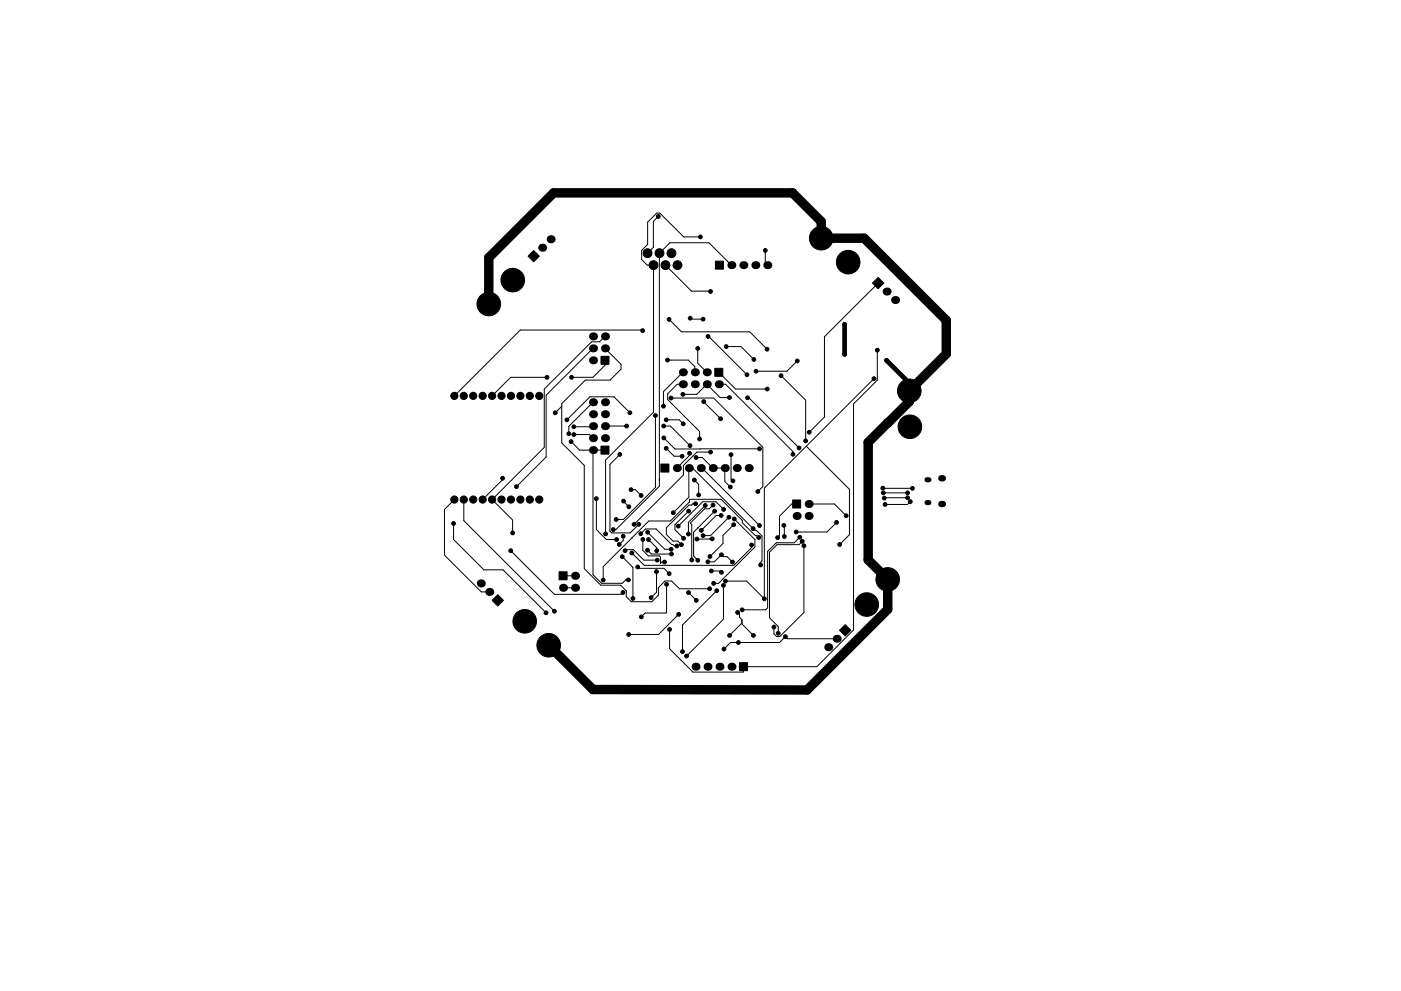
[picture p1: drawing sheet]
<svg xmlns="http://www.w3.org/2000/svg" width="297mm" height="210mm" viewBox="0 0 297 210" stroke-linecap="round" stroke-linejoin="round" font-family="sans-serif">
<g fill="#000" stroke="#000" stroke-width=".21">
<path d="M113.2 53.1l1.2 1.3-1.2 1.2-1.2-1.2zM151.7 55.4h1.7v1.7h-1.7zM127.4 75.6h1.7v1.7h-1.7zM151.6 78.1h1.6v1.7h-1.6zM186.2 58.9l1.2 1.2-1.2 1.2-1.2-1.2zM127.4 94.6h1.7v1.7h-1.7zM140.1 98.5h1.7v1.7h-1.7zM168.1 106.1h1.7v1.7h-1.7zM105.5 126.2l1.2 1.2-1.2 1.2-1.2-1.2zM118.5 121.3h1.7v1.7h-1.7zM179.2 132.5l1.2 1.2-1.2 1.2-1.2-1.2zM156.8 140.6h1.7v1.7h-1.7z"/>
<circle cx="108.7" cy="59.4" r="2.5"/>
<circle cx="137.3" cy="53.7" r=".94"/>
<circle cx="138.6" cy="56.3" r=".94"/>
<circle cx="139.6" cy="45.9" r=".4"/>
<circle cx="139.8" cy="53.7" r=".94"/>
<circle cx="141.1" cy="56.3" r=".94"/>
<circle cx="142.4" cy="53.7" r=".94"/>
<circle cx="143.6" cy="56.3" r=".94"/>
<circle cx="148.5" cy="50.3" r=".4"/>
<circle cx="162.3" cy="53.1" r=".4"/>
<circle cx="174.1" cy="50.5" r="2.5"/>
<circle cx="179.8" cy="55.6" r="2.5"/>
<circle cx="103.6" cy="64.5" r="2.5"/>
<circle cx="136.2" cy="70.1" r=".4"/>
<circle cx="141.5" cy="76.4" r=".4"/>
<circle cx="141.9" cy="67.8" r=".4"/>
<circle cx="146.3" cy="67.5" r=".4"/>
<circle cx="147.9" cy="73.9" r=".4"/>
<circle cx="149.1" cy="67.7" r=".4"/>
<circle cx="150.1" cy="71.4" r=".4"/>
<circle cx="150.6" cy="61.8" r=".4"/>
<circle cx="154" cy="73.5" r=".4"/>
<circle cx="158.4" cy="79.5" r=".4"/>
<circle cx="159.8" cy="76.3" r=".4"/>
<circle cx="160.3" cy="78.8" r=".4"/>
<circle cx="162.6" cy="74.1" r=".4"/>
<circle cx="165.6" cy="79.7" r=".4"/>
<circle cx="169" cy="76.6" r=".4"/>
<circle cx="179.1" cy="75.2" r=".4"/>
<circle cx="179.1" cy="68.8" r=".4"/>
<circle cx="186" cy="74.3" r=".4"/>
<circle cx="188" cy="76.4" r=".4"/>
<circle cx="96.3" cy="84" r=".76"/>
<circle cx="98.3" cy="84" r=".76"/>
<circle cx="100.3" cy="84" r=".76"/>
<circle cx="102.3" cy="84" r=".76"/>
<circle cx="104.3" cy="84" r=".76"/>
<circle cx="106.3" cy="84" r=".76"/>
<circle cx="108.3" cy="84" r=".76"/>
<circle cx="110.3" cy="84" r=".76"/>
<circle cx="112.3" cy="84" r=".76"/>
<circle cx="114.3" cy="84" r=".76"/>
<circle cx="116" cy="80.1" r=".4"/>
<circle cx="117.7" cy="87.6" r=".4"/>
<circle cx="120.2" cy="89.1" r=".4"/>
<circle cx="120.6" cy="92" r=".4"/>
<circle cx="121.1" cy="93.7" r=".4"/>
<circle cx="121.2" cy="80.1" r=".4"/>
<circle cx="121.7" cy="92.2" r=".4"/>
<circle cx="121.7" cy="90.5" r=".4"/>
<circle cx="131.4" cy="96.4" r=".4"/>
<circle cx="132.8" cy="90.4" r=".4"/>
<circle cx="133.6" cy="87.6" r=".4"/>
<circle cx="139" cy="88.2" r=".4"/>
<circle cx="140.7" cy="86.2" r=".4"/>
<circle cx="140.7" cy="90.4" r=".4"/>
<circle cx="140.7" cy="92.9" r=".4"/>
<circle cx="141.2" cy="95.1" r=".4"/>
<circle cx="141.2" cy="89.1" r=".4"/>
<circle cx="142.3" cy="84.4" r=".4"/>
<circle cx="144.6" cy="96.8" r=".4"/>
<circle cx="144.8" cy="83.7" r=".4"/>
<circle cx="144.9" cy="89.9" r=".4"/>
<circle cx="146.2" cy="96.2" r=".4"/>
<circle cx="146.3" cy="94.6" r=".4"/>
<circle cx="147.6" cy="97.1" r=".4"/>
<circle cx="148.3" cy="93.1" r=".4"/>
<circle cx="149.2" cy="85.2" r=".4"/>
<circle cx="150.6" cy="95.9" r=".4"/>
<circle cx="152.8" cy="88.8" r=".4"/>
<circle cx="154.7" cy="84.3" r=".4"/>
<circle cx="155" cy="96.5" r=".4"/>
<circle cx="158.5" cy="84.4" r=".4"/>
<circle cx="161" cy="95.2" r=".4"/>
<circle cx="162.7" cy="82.5" r=".4"/>
<circle cx="168.1" cy="96.4" r=".4"/>
<circle cx="169.4" cy="95" r=".4"/>
<circle cx="170.8" cy="93.5" r=".4"/>
<circle cx="171.6" cy="91.7" r=".4"/>
<circle cx="185.3" cy="80.3" r=".4"/>
<circle cx="192.8" cy="82.9" r="2.5"/>
<circle cx="192.9" cy="90.5" r="2.5"/>
<circle cx="96.2" cy="111.1" r=".4"/>
<circle cx="96.3" cy="106" r=".76"/>
<circle cx="98.3" cy="106" r=".76"/>
<circle cx="100.3" cy="106" r=".76"/>
<circle cx="102.3" cy="106" r=".76"/>
<circle cx="104.3" cy="106" r=".76"/>
<circle cx="106.3" cy="106" r=".76"/>
<circle cx="106.6" cy="101.5" r=".4"/>
<circle cx="108.3" cy="116.8" r=".4"/>
<circle cx="108.3" cy="106" r=".76"/>
<circle cx="108.7" cy="113.1" r=".4"/>
<circle cx="109.5" cy="103.2" r=".4"/>
<circle cx="110.3" cy="106" r=".76"/>
<circle cx="112.3" cy="106" r=".76"/>
<circle cx="114.3" cy="106" r=".76"/>
<circle cx="126.4" cy="105.8" r=".4"/>
<circle cx="128.4" cy="113.3" r=".4"/>
<circle cx="130" cy="112.4" r=".4"/>
<circle cx="130.6" cy="110.2" r=".4"/>
<circle cx="130.7" cy="114.5" r=".4"/>
<circle cx="131.3" cy="115.5" r=".4"/>
<circle cx="131.9" cy="118.1" r=".4"/>
<circle cx="132.1" cy="113.8" r=".4"/>
<circle cx="132.2" cy="106.3" r=".4"/>
<circle cx="132.5" cy="116.8" r=".4"/>
<circle cx="133.3" cy="107.5" r=".4"/>
<circle cx="133.8" cy="103.9" r=".4"/>
<circle cx="134" cy="117.3" r=".4"/>
<circle cx="134.4" cy="111.2" r=".4"/>
<circle cx="135.4" cy="111.2" r=".4"/>
<circle cx="135.9" cy="113.2" r=".4"/>
<circle cx="135.9" cy="105.1" r=".4"/>
<circle cx="136.3" cy="114.4" r=".4"/>
<circle cx="137.3" cy="116.7" r=".4"/>
<circle cx="137.3" cy="112.9" r=".4"/>
<circle cx="137.5" cy="114.5" r=".4"/>
<circle cx="139.2" cy="116.8" r=".4"/>
<circle cx="139.3" cy="118.8" r=".4"/>
<circle cx="140.9" cy="119.2" r=".4"/>
<circle cx="142.3" cy="116.5" r=".4"/>
<circle cx="142.4" cy="117.5" r=".4"/>
<circle cx="142.7" cy="108.8" r=".4"/>
<circle cx="143.5" cy="115.8" r=".4"/>
<circle cx="143.8" cy="111.6" r=".4"/>
<circle cx="144.5" cy="115.6" r=".4"/>
<circle cx="144.9" cy="114.2" r=".4"/>
<circle cx="146" cy="113.3" r=".4"/>
<circle cx="146" cy="108.4" r=".4"/>
<circle cx="146.7" cy="118.8" r=".4"/>
<circle cx="147.2" cy="101.8" r=".4"/>
<circle cx="147.5" cy="106.9" r=".4"/>
<circle cx="147.8" cy="114.4" r=".4"/>
<circle cx="148" cy="118.9" r=".4"/>
<circle cx="148.1" cy="105" r=".4"/>
<circle cx="148.7" cy="112.5" r=".4"/>
<circle cx="149.1" cy="113.6" r=".4"/>
<circle cx="149.5" cy="107.2" r=".4"/>
<circle cx="150.1" cy="119.2" r=".4"/>
<circle cx="150.5" cy="118.1" r=".4"/>
<circle cx="151" cy="114.3" r=".4"/>
<circle cx="151.2" cy="107.2" r=".4"/>
<circle cx="151.5" cy="108.5" r=".4"/>
<circle cx="152.9" cy="109.4" r=".4"/>
<circle cx="153" cy="117.7" r=".4"/>
<circle cx="153.4" cy="108.1" r=".4"/>
<circle cx="154.5" cy="109.7" r=".4"/>
<circle cx="154.8" cy="103.3" r=".4"/>
<circle cx="155.3" cy="119.2" r=".4"/>
<circle cx="155.4" cy="102" r=".4"/>
<circle cx="155.5" cy="111.3" r=".4"/>
<circle cx="155.7" cy="110.1" r=".4"/>
<circle cx="159.4" cy="115.6" r=".4"/>
<circle cx="159.7" cy="112.2" r=".4"/>
<circle cx="160.7" cy="104.3" r=".4"/>
<circle cx="160.9" cy="114" r=".4"/>
<circle cx="161" cy="111.5" r=".4"/>
<circle cx="161.3" cy="119.9" r=".4"/>
<circle cx="164.9" cy="114.1" r=".4"/>
<circle cx="166.2" cy="111.5" r=".4"/>
<circle cx="166.3" cy="113.8" r=".4"/>
<circle cx="168.8" cy="112.9" r=".4"/>
<circle cx="169.6" cy="114" r=".4"/>
<circle cx="170.1" cy="114.9" r=".4"/>
<circle cx="170.4" cy="115.8" r=".4"/>
<circle cx="177.4" cy="110.8" r=".4"/>
<circle cx="178" cy="115.5" r=".4"/>
<circle cx="179.4" cy="109.4" r=".4"/>
<circle cx="187.2" cy="103.6" r=".4"/>
<circle cx="187.3" cy="104.6" r=".4"/>
<circle cx="187.5" cy="105.7" r=".4"/>
<circle cx="187.7" cy="107" r=".4"/>
<circle cx="192.4" cy="104.6" r=".4"/>
<circle cx="192.4" cy="105.6" r=".4"/>
<circle cx="193" cy="106.4" r=".4"/>
<circle cx="193.4" cy="103.6" r=".4"/>
<circle cx="111.3" cy="131.8" r="2.5"/>
<circle cx="115.8" cy="130" r=".4"/>
<circle cx="116.3" cy="136.9" r="2.5"/>
<circle cx="117.6" cy="129.7" r=".4"/>
<circle cx="127.9" cy="123.1" r=".4"/>
<circle cx="132.1" cy="125.7" r=".4"/>
<circle cx="133.2" cy="123" r=".4"/>
<circle cx="133.3" cy="134.6" r=".4"/>
<circle cx="134.2" cy="127" r=".4"/>
<circle cx="135.2" cy="120.3" r=".4"/>
<circle cx="136" cy="130.9" r=".4"/>
<circle cx="138" cy="126.8" r=".4"/>
<circle cx="139.2" cy="121.3" r=".4"/>
<circle cx="141.3" cy="124" r=".4"/>
<circle cx="141.9" cy="121.7" r=".4"/>
<circle cx="142" cy="133.5" r=".4"/>
<circle cx="143.9" cy="130.3" r=".4"/>
<circle cx="144.7" cy="138.2" r=".4"/>
<circle cx="145.6" cy="139.2" r=".4"/>
<circle cx="146" cy="125.7" r=".4"/>
<circle cx="147.6" cy="127.4" r=".4"/>
<circle cx="150.4" cy="124.9" r=".4"/>
<circle cx="150.8" cy="121.2" r=".4"/>
<circle cx="151.3" cy="123.8" r=".4"/>
<circle cx="152" cy="125.3" r=".4"/>
<circle cx="153" cy="121.4" r=".4"/>
<circle cx="153.4" cy="124.2" r=".4"/>
<circle cx="153.5" cy="137.7" r=".4"/>
<circle cx="153.8" cy="123.3" r=".4"/>
<circle cx="154.7" cy="134.8" r=".4"/>
<circle cx="156.4" cy="129.9" r=".4"/>
<circle cx="156.6" cy="136.3" r=".4"/>
<circle cx="157.4" cy="129.4" r=".4"/>
<circle cx="159.7" cy="134.8" r=".4"/>
<circle cx="162.1" cy="127" r=".4"/>
<circle cx="164.1" cy="133" r=".4"/>
<circle cx="165" cy="134.4" r=".4"/>
<circle cx="166.5" cy="135.1" r=".4"/>
<circle cx="183.8" cy="128.3" r="2.5"/>
<circle cx="188.2" cy="122.9" r="2.5"/>
</g>
<g fill="#000">
<circle cx="115" cy="52.6" r=".85"/>
<circle cx="116.7" cy="50.8" r=".85"/>
<circle cx="155.1" cy="56.3" r=".85"/>
<circle cx="157.6" cy="56.3" r=".85"/>
<circle cx="160.1" cy="56.3" r=".85"/>
<circle cx="162.7" cy="56.3" r=".85"/>
<circle cx="125.7" cy="76.4" r=".85"/>
<circle cx="125.7" cy="71.4" r=".85"/>
<circle cx="125.7" cy="73.9" r=".85"/>
<circle cx="128.3" cy="71.4" r=".85"/>
<circle cx="128.3" cy="73.9" r=".85"/>
<circle cx="144.8" cy="79" r=".85"/>
<circle cx="147.3" cy="79" r=".85"/>
<circle cx="149.9" cy="79" r=".85"/>
<circle cx="188" cy="61.9" r=".85"/>
<circle cx="189.8" cy="63.7" r=".85"/>
<circle cx="125.7" cy="93" r=".85"/>
<circle cx="125.7" cy="87.9" r=".85"/>
<circle cx="125.7" cy="85.3" r=".85"/>
<circle cx="125.7" cy="95.5" r=".85"/>
<circle cx="125.7" cy="90.4" r=".85"/>
<circle cx="128.3" cy="90.4" r=".85"/>
<circle cx="128.3" cy="87.9" r=".85"/>
<circle cx="128.3" cy="85.3" r=".85"/>
<circle cx="128.3" cy="93" r=".85"/>
<circle cx="143.5" cy="99.3" r=".85"/>
<circle cx="144.8" cy="81.5" r=".85"/>
<circle cx="146" cy="99.3" r=".85"/>
<circle cx="147.3" cy="81.5" r=".85"/>
<circle cx="148.6" cy="99.3" r=".85"/>
<circle cx="149.9" cy="81.5" r=".85"/>
<circle cx="151.1" cy="99.3" r=".85"/>
<circle cx="152.4" cy="81.5" r=".85"/>
<circle cx="153.7" cy="99.3" r=".85"/>
<circle cx="156.2" cy="99.3" r=".85"/>
<circle cx="158.7" cy="99.3" r=".85"/>
<circle cx="168.9" cy="109.5" r=".85"/>
<circle cx="171.4" cy="106.9" r=".85"/>
<circle cx="171.4" cy="109.5" r=".85"/>
<circle cx="101.9" cy="123.8" r=".85"/>
<circle cx="103.7" cy="125.6" r=".85"/>
<circle cx="119.4" cy="124.7" r=".85"/>
<circle cx="121.9" cy="122.2" r=".85"/>
<circle cx="121.9" cy="124.7" r=".85"/>
<circle cx="175.6" cy="137.3" r=".85"/>
<circle cx="177.4" cy="135.5" r=".85"/>
<circle cx="147.5" cy="141.4" r=".85"/>
<circle cx="150" cy="141.4" r=".85"/>
<circle cx="152.6" cy="141.4" r=".85"/>
<circle cx="155.1" cy="141.4" r=".85"/>
</g>
<path d="M196.5 106.6h.4M196.5 101.8h.4" fill="none" stroke="#000" stroke-width="1.1"/>
<path d="M199.6 106.9h.3M199.6 101.5h.3" fill="none" stroke="#000" stroke-width="1.3"/>
<path d="M103.6 64.5v-9.8l13.8-13.8h50.6l6.1 6.1v3.5h9.1l17.4 17.5v7.1l-7.8 7.8v2.3l-8.7 8.6v25l4.1 4.1v6.4l-17.1 17.1-45.4-.1-9.4-9.4" fill="none" stroke="#000" stroke-width="2"/>
<path d="M179.1 68.8v6.4M188 76.4l4.8 4.9v1.6" fill="none" stroke="#000" stroke-width="1"/>
<g fill="none" stroke="#000" stroke-width=".21">
<path d="M139.6 45.9l-1.1 1.1v5.5l-1.2 1.2M141.1 56.3l5.5 5.5h4M148.5 50.3h-3.5l-5.1-5.1h-.7l-1.9 1.9v4.8l-1.3 1.2v2l1.2 1.2h1.4v31.2l-10.2 10.1v15.7M155.1 56.3l-4.8-4.8h-8.3l-2.2 2.2v49.5l-9.2 9.2h-.6M162.3 53.1v2.7l.4 .5M125.7 73.9l-9.9 9.9v13.1l-6.3 6.3M128.3 73.9l3.4 3.4v1l-2.3 2.3h-5.3l-5 5v8.4l4.8 4.7v21.9l3.5 3.6h4.2l1.2 1.2v1.2l1.1 1.1h4.3l1.4-1.4v-1.6l1.4-1.4h1.4l1.6 1.6h6.4M128.3 76.4v1.1l-2.6 2.6h-4.5M128.3 71.4l-1.2 1.1h-1.7l-10 10v12.4l-11.1 11.1 4.4 4.3v2.8M136.2 70.1l-.1-.1h-25.8l-14 14M141.5 76.4h4.4l1.4 1.4v1.2M141.9 67.8l2.6 2.6h14.5l3.6 3.7"/>
<path d="M144.8 79l-4.1 4.1v3.1M146.3 67.5l.2 .2h2.6M147.9 73.9v3.2l2 1.9M150.1 71.4h.2l8.1 8.1M152.4 79l3.6 3.5h6.7M154 73.5h3.1l2.7 2.8M165.6 79.7l5.2 5.2v8.6M169 76.6l-2.1 2.2h-6.6M186 74.3v6.4l-5 5v48l-7.8 7.7h-15.6l-.1 1.2h-10.6l-4.9-5v-4.1M186.2 60.1l-11.4 11.3v17.1l-3.2 3.2M116 80.1h-7.7l-4 3.9M119.1 86.2l-1.4 1.4"/>
<path d="M121.1 93.7l1.8 1.8h5.4M121.7 92.2h3.3l.7 .8M125.7 95.5v26.4l1.9 1.9h4.3l.8-.8h.5M125.7 90.4l-.1 .1h-3.9M125.7 85.3l-5.1 5.2v1.5M131.4 96.4l-2.1 2.1v14.2l.4 .4h3.9l1.8-1.9M132.8 90.4h-4.5M133.6 87.6l-3.4-3.4h-5.1l-4.9 4.9M139 88.2v15.2l-6.8 6.8h-1.6M140.7 90.4h1.4l4.2 4.2M140.7 92.9l2.4 2.4 17.9-.1M141.2 95.1l1.7 1.7h1.7"/>
<path d="M141.2 89.1h2.8l.9 .8M142.3 84.4h9l10.4 10.5v8.3l-1 1.1M144.8 81.5h-1.2l-2 2v1.3l6.7 6.8v1.5M144.8 83.7h2.9l2.2-2.2 2.8 2.8h2M146.2 96.2v.4l-2.7 2.7M147.6 97.1h1.3l2.2 2.2h2.6v2.9l1.1 1.1M148.6 99.3h.2l12.2 12.2M149.2 85.2l3.6 3.6M150.6 95.9h-2.9l-2.8 2.9v2l-10.5 10.4M152.4 81.5h1.4l14.3 14.3v.6M155 96.5h.1M155 96.5v5.1l.4 .4"/>
<path d="M158.5 84.4h.3l10.6 10.6M171 94.7l9.1 9.1v9.6l-2.1 2.1M185.3 80.3l-23.2 23.3v23.4l-3.8-3.7h-4.5M96.2 111.1v3.4l6.4 6.4h4.1l9.1 9.1M96.3 106l-2.1 2.1v9.7l7.8 7.8h1.7M98.3 106v4.5l19.3 19.2M106.6 101.5v.3l-4.3 4.2M108.3 116.8l9.2 9.3h14.2l.4-.4M126.4 105.8v6.6l2.2 2.1h2.1M131.9 118.1l2.3 2.3v6.6M132.1 113.8v.9l-.8 .8M132.2 106.3l1.1 1.2"/>
<path d="M132.5 116.8l.3-.2h1.5l2.2 2.2h2.8M133.8 103.9h.9l1.2 1.2M135.9 113.2l1-1h2.2l3.3 3.3h.3l.2 .3h.6M136.3 114.4v2.4l1.2 1.1h2.3l.2 .3v1.3l.3-.3h.6M137.3 116.7l.8 .8h4.3M137.3 112.9l3.6 3.6h1.4M137.5 114.5l1.7 1.7v.6M142.7 108.8l3.3-3.3v-6.2h.8l13.3 13.3h.3l1.2 1.1v5.3l-.3 .3v.6M146 108.4l-2.9 2.9v1.1l1.7 1.8M147.2 101.8l.9 1v2.2M147.5 106.9h-.6l-.3 .3h-.5l-4.8 4.8v1.4l1.4 1.4h1l.8 .8M149.5 107.2l-3.5 3.6v2.5"/>
<path d="M150.1 119.2h1.4l1.5-1.5 .4 .4h.7l1.2 1.1M151 114.3l-3.2 .1M151.2 107.2l-.8 .7h-1l-3 3.1 .3 .3v7.5M151.5 108.5l-4.4 4.4v5.1l.9 .9M152.9 109.4h-1.1l-3.1 3.1M153.4 108.1l-1.6-1.6h-2.8l-5.2 5.1M154.5 109.7l-3.9 3.9h-1.5M155.5 111.3l-2.2 2.3v1.7l-2.8 2.8M155.7 110.1l4.4 4.4v1.5l-7.8 7.8h-1M159.4 115.6v.6l-3.8 3.7h-19l-2.6-2.6M160.9 114l-.4-.4h-.4l-2.7-2.7v-.5l-4.5-4.5h-6.7v.6l-4.1 4h-4.5l-9.7 9.7v2.9M166.2 111.5l.1 2.3"/>
<path d="M168.9 106.9h-1l-2.6 2.6v4.2l-.4 .4M169.6 114l-1.2 1.2h-3.8l-1.8 1.8v12l-.5 .4h-4.9M170.1 114.9l-.7 .7h-4.7l-1.5 1.6-.1 13.9 1.9 1.8v1.5M170.4 115.8v14.1l-5.1 5.2h-.6l-.6-.6v-1.5M171.4 106.9h5.5l2.5 2.5M177.4 110.8l-2.1 2.1h-6.5M187.2 103.6h6.2M187.3 104.6h5.1M187.3 104.6h.1M192.4 105.6l-4.9 .1M193 106.4l-.6 .6h-4.7M119.4 124.7h2.5"/>
<path d="M119.4 122.2h2.5M135.2 120.3l.3 .3h5.3l1.1 1.1M139.2 121.3v4.3l-1.2 1.2M141.3 124v5.9l-.1 .2h-4.4l-.8 .8M143.9 130.3l-4.3 4.3h-6.3M146 125.7l1.6 1.7M150.8 121.2h1.9l.3 .2M152 125.3l-7.3 7.3v5.6M153.4 124.2v7.2l-7.8 7.8M156.4 129.9l.4 .4v.7l.5 .5v.9l2.4 2.4M157.3 132.2l-2.6 2.6M163.2 129.1h-.1"/>
<path d="M177.4 135.5h-10.4l-.5-.4-1.2 1.2h-10.4l-1.4 1.4"/>
</g>
</svg>
